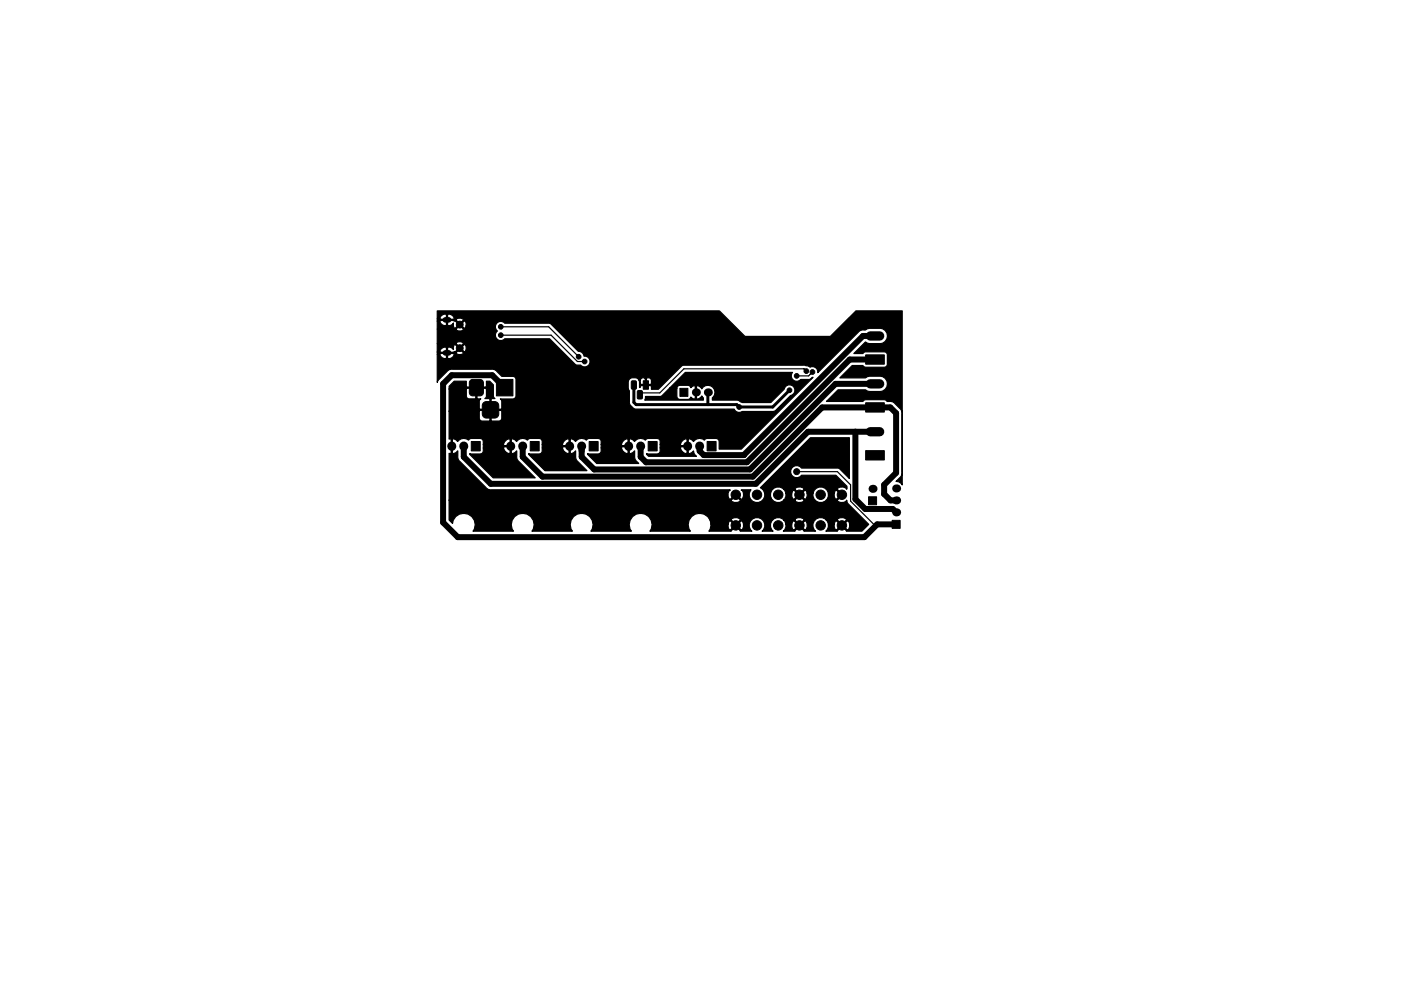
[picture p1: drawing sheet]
<svg xmlns="http://www.w3.org/2000/svg" width="297mm" height="210mm" viewBox="0 0 297 210" stroke-linecap="round" stroke-linejoin="round" font-family="sans-serif">
<g fill="#000" stroke="#000" stroke-width=".21">
<path d="M183.5 75.3h4v2h-4zM99.9 93.7h1.9v2h-1.9zM99.7 80.7l.5-.2h1.6a.75 .75 0 0 1 .7 .7v2a.75 .75 0 0 1-.7 .8h-1.6a.75 .75 0 0 1-.7-.8v-2zM102.5 85.5l.5-.3h1.9a.88 .88 0 0 1 .9 .9v1.7a.88 .88 0 0 1-.9 .9h-1.8a.88 .88 0 0 1-.9-.9l.1-1.8zM105.2 80.5h3.6v3.5h-3.6zM112.4 93.7h1.9v2h-1.9zM124.9 93.7h1.9v2h-1.9zM133.9 80.9l.8-.1 .2 .1v1.4l-.1 .3h-.7l-.2-.2zM135.2 82.9h.8l.2 .1v1.4l-.1 .2-.7 .1-.3-.2zM136.4 80.8h1.1v1.8h-1.1zM137.4 93.7h1.9v2h-1.9zM144.2 82.4h1.7v1.7h-1.7z"/>
<path d="M149.9 93.7h1.9v2h-1.9zM183.5 85.5h4v1.9h-4zM183.5 95.6h4v2h-4zM184.1 105.4h1.8v1.7h-1.8zM189.1 110.4h1.8v1.7h-1.8z"/>
<circle cx="97.5" cy="68.9" r=".72"/>
<circle cx="97.5" cy="73.9" r=".72"/>
<circle cx="106.2" cy="69.3" r=".5"/>
<circle cx="106.2" cy="71.1" r=".5"/>
<circle cx="122.7" cy="75.7" r=".5"/>
<circle cx="124" cy="76.7" r=".5"/>
<circle cx="168.9" cy="79.8" r=".5"/>
<circle cx="171" cy="78.7" r=".5"/>
<circle cx="172.3" cy="78.9" r=".5"/>
<circle cx="156.7" cy="86.4" r=".5"/>
<circle cx="167.4" cy="82.8" r=".5"/>
<circle cx="156" cy="111.5" r="1"/>
<circle cx="156" cy="105" r="1"/>
<circle cx="160.5" cy="111.5" r="1"/>
<circle cx="160.5" cy="105" r="1"/>
<circle cx="165" cy="111.5" r="1"/>
<circle cx="165" cy="105" r="1"/>
<circle cx="168.9" cy="100.1" r=".63"/>
<circle cx="169.5" cy="111.5" r="1"/>
<circle cx="169.5" cy="105" r="1"/>
<circle cx="174" cy="111.5" r="1"/>
<circle cx="174" cy="105" r="1"/>
<circle cx="178.5" cy="111.5" r="1"/>
<circle cx="178.5" cy="105" r="1"/>
</g>
<path d="M184.5 71.3h2M184.5 81.4h2M184.5 91.6h2" fill="none" stroke="#000" stroke-width="2"/>
<path d="M95.8 94.6v.1M98.3 94.6v.1M108.3 94.6v.1M110.8 94.6v.1M120.8 94.6v.1M123.3 94.6v.1M133.3 94.6v.1M135.8 94.6v.1M145.8 94.6v.1M148.3 94.6v.1" fill="none" stroke="#000" stroke-width="1.9"/>
<path d="M94.4 67.9h.7M94.4 74.9h.7" fill="none" stroke="#000" stroke-width="1.2"/>
<g fill="#000">
<circle cx="147.5" cy="83.2" r=".85"/>
<circle cx="150.1" cy="83.2" r=".85"/>
<circle cx="185" cy="103.7" r=".85"/>
<circle cx="190" cy="108.7" r=".85"/>
<circle cx="190" cy="106.2" r=".85"/>
<circle cx="190" cy="103.6" r=".85"/>
</g>
<path d="M185.5 76.3h-5.3l-21.8 21.8h-21.4l-1.2-1.2v-2.2M185.5 71.3h-2.5l-25.3 25.3h-8.5l-.9-.9v-1M107 82.2l-2.6-2.6h-8.6l-1.9 1.8v29.5l3.2 3.1h86.2l2.7-2.8h4M110.8 94.7v2.2l4.2 4.2h44.6l14.7-14.7h14.5l1.2 1.3v12.6l-2.5 2.6v1.9l1.3 1.4h1.2M181.4 91.6v14.3l2 2.1h5.9l.7 .7M185.5 91.6h-14.2l-11.1 11.1h-56.2l-5.7-5.8v-2.2M185.5 81.4h-8.3l-18.2 18.2h-33l-2.7-2.7v-2.2" fill="none" stroke="#000" stroke-width="1.3"/>
<path d="M106.2 69.3h10.1l6.4 6.4M106.2 71.1h10.6l5.6 5.6h1.6M170.4 78.2h.1M170.5 78.2l.5 .5M170.5 78.2h-25.5l-5.1 5.2h-4.2M171.7 79.4v.1M172.2 79l-.8 .8h-2.5M168.9 100.1h8.6l2.8 2.8v3.4l5 4.9h.7" fill="none" stroke="#000" stroke-width=".25"/>
<path d="M134.4 82.1v3.3l.5 .4h21.3l.5 .6h7.1l3.6-3.6M150.1 83.2v2.6" fill="none" stroke="#000" stroke-width=".63"/>
<path d="M92.7 66h59.8l5.5 5.4h18l5.5-5.4h9.8v36.9a1.33 1.33 0 0 0-1.3-.8l.9-.9 .4-.9v-12.8a3.3 3.3 0 0 0-1.5-1.9l-.5-.4h-1.2l-.6-.4h-4l-.5 .4h-7.8l2.5-2.5h5.8a4.4 4.4 0 0 0 3.6 .3 1.64 1.64 0 0 0 1-1.8 1.64 1.64 0 0 0-1.4-1.4h-2.3l-.9 .4h-5.4l2.6-2.6h2.3l.5 .3h4a.65 .65 0 0 0 .6-.6v-2l-.4-.6-4.2-.1-.5 .4h-2l2.5-2.4a4.4 4.4 0 0 0 3.6 .2 1.64 1.64 0 0 0 1-1.8 1.64 1.64 0 0 0-1.4-1.3h-2.3l-.9 .3-1 .1-.4 .3-8.7 8.7a1.13 1.13 0 0 0-.5-1.1 1.13 1.13 0 0 0-1.2-.1l-.5-.3-.7-.1h-25.5l-.5 .2-4.9 4.9h-1.5v-.6l-.1-.2h-2.1l-.2 .4h-.1l-.1-1.5h.2v.7l.2 .2h.9v-1.3h.3v1.3h.9l.1-.2v-.7l-.3-.5h-.6l-.4 .1-.2-.1a.7 .7 0 0 0-.9 .5h-.2l-.2-.3a1.32 1.32 0 0 0-2.1 .7v1.2l.2 .6v2.4a1.79 1.79 0 0 0 1.6 1.5h20.7a1.13 1.13 0 0 0 1.7 .5h6.8l3.4-3.4a1.16 1.16 0 0 0 .6-1.9 1.16 1.16 0 0 0-1.9 .6l-2.9 2.8h-6l-1.2-.5h-5.2v-.5a1.49 1.49 0 0 0 .1-2.3 1.49 1.49 0 0 0-2.3 .4l-.5-.5-.4-.2-.2 .1v2.7l.2 .1 .4-.2 .5-.5 .3 .4v.5h-12.4l.2-.8h3.3l1.7-1.7h1.6v1.7l.4 .6h2l.4-.1 .2-.4 .7 .5 .2-.1v-2.7l-.2-.1-.7 .5-.4-.5h-1.9a.65 .65 0 0 0-.7 .6h-1.6l3.4-3.4h22.7l-.1 .1a1.15 1.15 0 0 0 .3 1.6 1.15 1.15 0 0 0 1.6-.2h1.6l1-.4-15.2 15.2h-4.7v-1.6l-.4-.6-2.2-.1-.6 .4-.3-.3a1.54 1.54 0 0 0-1.9 .6l-.9-.6-.3 .1v2.9l.3 .2 .8-.6 .1 .5 .6 .6h-10.2l-.4-.4v-.2l2.5 .1 .3-.4 .1-.9h4.2l.3 .6 .9 .7 .3-.2v-1.3h-1.3l-.2 .2h-4.2v-.7h4.2l.2 .2h1.3v-1.3a1.2 1.2 0 0 0-1.5 1.1h-4.2v-.6a.65 .65 0 0 0-.7-.7h-1.9l-.6 .4a1.54 1.54 0 0 0-2.2 .3l-.9-.6-.3 .1v2.9l.3 .2 .9-.6a2.8 2.8 0 0 0 .2 2l.6 .6h-8.9l-1.9-1.9v-.2l2.5 .1 .3-.4 .1-.9h4.2l.3 .6 .9 .7 .3-.2v-1.3h-1.3l-.2 .2h-4.2v-.7h4.2l.2 .2h1.3v-1.3a1.2 1.2 0 0 0-1.5 1.1h-4.2v-.6a.65 .65 0 0 0-.7-.7h-1.9l-.6 .4a1.54 1.54 0 0 0-2.3 .3l-.8-.6-.3 .1v2.9l.3 .2 .8-.6 .1 1.7 2.3 2.5h-8.9l-3.4-3.5v-.2l2.5 .1 .3-.4 .1-.9h4.2l.3 .6 .9 .7 .3-.2v-1.3h-1.3l-.2 .2h-4.2v-.7h4.2l.2 .2h1.3v-1.3a1.2 1.2 0 0 0-1.5 1.1h-4.2v-.6a.65 .65 0 0 0-.7-.7h-1.9l-.6 .4a1.54 1.54 0 0 0-2.3 .3l-.8-.6-.3 .1v2.9l.3 .2 .8-.6v1.2l.4 1 3.6 3.5h-8.9l-5-5v-.2l2.5 .1 .3-.4 .1-.9h4.2l.3 .6 .9 .7 .3-.2v-1.3h-1.3l-.2 .2h-4.2v-.7h4.2l.2 .2h1.3v-1.3a1.2 1.2 0 0 0-1.5 1.1h-4.2v-.6a.65 .65 0 0 0-.7-.7h-1.9l-.6 .4a1.54 1.54 0 0 0-2.3 .3l-.8-.6-.3 .1v2.9l.3 .2 .9-.6a2.8 2.8 0 0 0 .2 2l5.8 5.9 .9 .3 50.8 .1a1.17 1.17 0 0 0 0 1.9l1.2-1.1 1.2 1.1a1.17 1.17 0 0 0 0-1.9l2-.1a1.66 1.66 0 0 0 .9 2.7 1.66 1.66 0 0 0 2-2h1.3v.7a1.64 1.64 0 0 0 2.8 .8h2.3l.1 .3a1.26 1.26 0 0 0 1.9-.3l-1-1-1 1h-2.3l.4-.8v-.6h1.3v.7l.2 .4 .2 .1 1-.9h.4l1 .9 .2-.1 .2-.6v-.6h1.3v.7a1.66 1.66 0 0 0 1.9 1.3 1.66 1.66 0 0 0 1.3-1.9h1.3v.7l.2 .4 .2 .1 1-.9-1-1-.2 .1-.2 .6-1.3-.1a1.67 1.67 0 0 0-1.6-1.3 1.67 1.67 0 0 0-1.6 1.3h-1.3l-.2-.5-.2-.1-1 1h-.4l-1-1-.2 .1-.2 .6h-1.3l-.4-.9h2.3l1 1 1-1a1.17 1.17 0 0 0-2 0h-2.3l-.3-.2a1.67 1.67 0 0 0-2.5 1h-1.3l-.2-.6-.7-.5 10.6-10.6h8.3v8.6l-2.3-2.1-7.9-.1-.3-.3a1.29 1.29 0 0 0-1.8 .3 1.29 1.29 0 0 0 .4 1.8 1.29 1.29 0 0 0 1.7-.3h7.3l2.4 2.4-.1 .6a1.17 1.17 0 0 0-2 0l1.2 1.2-1.2 1.1a1.17 1.17 0 0 0 2 0l.3 .8 4.4 4.3-1.5 1.5h-3.3l-.9-1.1-.9 1.1h-2.5l.5-.9v-.6h1.3v.7l.2 .4 .2 .1 1-.9h.4l1 .9 .2-.1a1.26 1.26 0 0 0-.2-1.8l-1 1h-.4l-1-1-.2 .1-.2 .6h-1.3l-.4-.9h2.3l1 1 1-1a1.17 1.17 0 0 0-2 0h-2.3l-.3-.2a1.65 1.65 0 0 0-2.2 .3 1.65 1.65 0 0 0 .2 2.3h-2.5l-.9-1.1-.9 1.1h-2.5l.5-.9v-.6h1.3v.7l.2 .4 .2 .1 1-.9h.4l1 .9a1.17 1.17 0 0 0 0-1.9l-1 1h-.4l-1-1-.2 .1-.2 .6h-1.3l-.4-.9h2.3l1 1 1-1a1.17 1.17 0 0 0-2 0h-2.3l-.3-.2a1.65 1.65 0 0 0-2.2 .3 1.65 1.65 0 0 0 .2 2.3h-2.3l.3-.3a1.66 1.66 0 0 0-.4-2.3 1.66 1.66 0 0 0-2.3 .3 1.66 1.66 0 0 0 .2 2.3h-2.5l-.9-1.1-.9 1.1h-4.8l.3-.4 .1-1.1h3.7v.7l.2 .4 .2 .1 1-.9h.4l1 .9a1.17 1.17 0 0 0 0-1.9l-1 1h-.4l-1-1-.2 .1-.2 .6h-3.7l-.2-.9h4.5l1 1 1-1-.1-.2a1.26 1.26 0 0 0-1.9 .2h-4.5l-.4-.7a2.41 2.41 0 0 0-3.3-.1 2.41 2.41 0 0 0-.4 3.2h-8.6l.3-.4a2.4 2.4 0 0 0-2.5-3.4 2.4 2.4 0 0 0-1.7 3.8h-8.6l.3-.4a2.4 2.4 0 0 0-2.5-3.4 2.4 2.4 0 0 0-1.7 3.8h-8.6l.3-.4a2.4 2.4 0 0 0-2.5-3.4 2.4 2.4 0 0 0-1.7 3.8h-8.6l.3-.4a2.41 2.41 0 0 0-1.7-3.3 2.41 2.41 0 0 0-3 2.1l-.7-.8v-4.2h59.8l.1 .3a1.26 1.26 0 0 0 1.9-.3l-1-1-1 1h-59.8v-9.9l.5-.1v-2.9h-.5v-6h6.4v1.6l.3 .4 1.8 .1 .2-.1v-2.1h.2v2.1l.2 .1h1.6l.5-.5v-1.6l-.2-.1-11 .1v-4.7h3.7l.1 1.9 .4 .2h1.3l.2-.1v-2.1h.2v2.1l.2 .1h.7l-.4 .5v1.6l.2 .1h2.1v-2.1l-.2-.1h-.9l.3-.5v-1.6l-.1-.1-7.8 .1v-.5l1.1-1.1h2.6v1.1l.1 .1h4l.1-.1v-1.1h.7l.8 .7v2.4l.4 .6h-.7l-.2 .1v2.1h2.1l.2-.1v-1.6l-.3-.5h2.7a.65 .65 0 0 0 .6-.6v-3.5l-.2-.5-.4-.1h-2.4a3.3 3.3 0 0 0-1.9-1.6l-9.2 .1-2.3 2.1-.3 .6v-5.9h.5a1.27 1.27 0 0 0 1.4 .9v-1.1h.3v1.1h.4a.92 .92 0 0 0 .9-1.1h-2.8l-.2 .2h-.5v-.4h4l.1 .3a.98 .98 0 0 0 1.4-.3l-.7-.8-.8 .8h-4v-.2h.5l.2 .1h1.2v-1.1h.3v1.1l1.6-.1 .8-.7h.4l.7 .7a1.02 1.02 0 0 0 .3-1.4l-.3-.1-.7 .8h-.4l-.8-.8-.2 .1-.2 .9a2.12 2.12 0 0 0-2.6 0l-.3 .5h-.5v-1.7h4l.8 .8 .7-.8v-.2a.98 .98 0 0 0-1.5 .2h-4v-3.1h4l.1 .3a.98 .98 0 0 0 1.4-.3l-.7-.8-.8 .8h-4v-1.6h.5a1.27 1.27 0 0 0 1.4 .9v-1.1h.3v1.1l.8-.1 .5-.5-.1 .7 .2 .4h.2l.8-.7h.4l.7 .7h.3l.1-.5h6.2v.5l.5 .6a1.14 1.14 0 0 0-.2 1.7 1.14 1.14 0 0 0 1.7 0h9.5l5.4 5.4 .5 .2h.7l.2 .2a1.15 1.15 0 0 0 1.8-.7 1.15 1.15 0 0 0-1.3-1.4 1.09 1.09 0 0 0-1.2-1l-6-6h-9.6l-.2-.2a1.16 1.16 0 0 0-1.8 .7h-6.2v-.6l-.1-.3-.3-.1-.7 .8h-.4l-.8-.8-.2 .1-.1-.2h-2.8l-.2 .2h-.5v-.3h4l.8 .8 .7-.8v-.2a.98 .98 0 0 0-1.5 .2h-4v-.3h.5l.2 .1h1.2v-1.1h.3v1.1h1.3l.1-.1a1.77 1.77 0 0 0-2.8-.5l-.3 .5h-.5z" fill="#000" stroke="#000" stroke-width=".25"/>
</svg>
